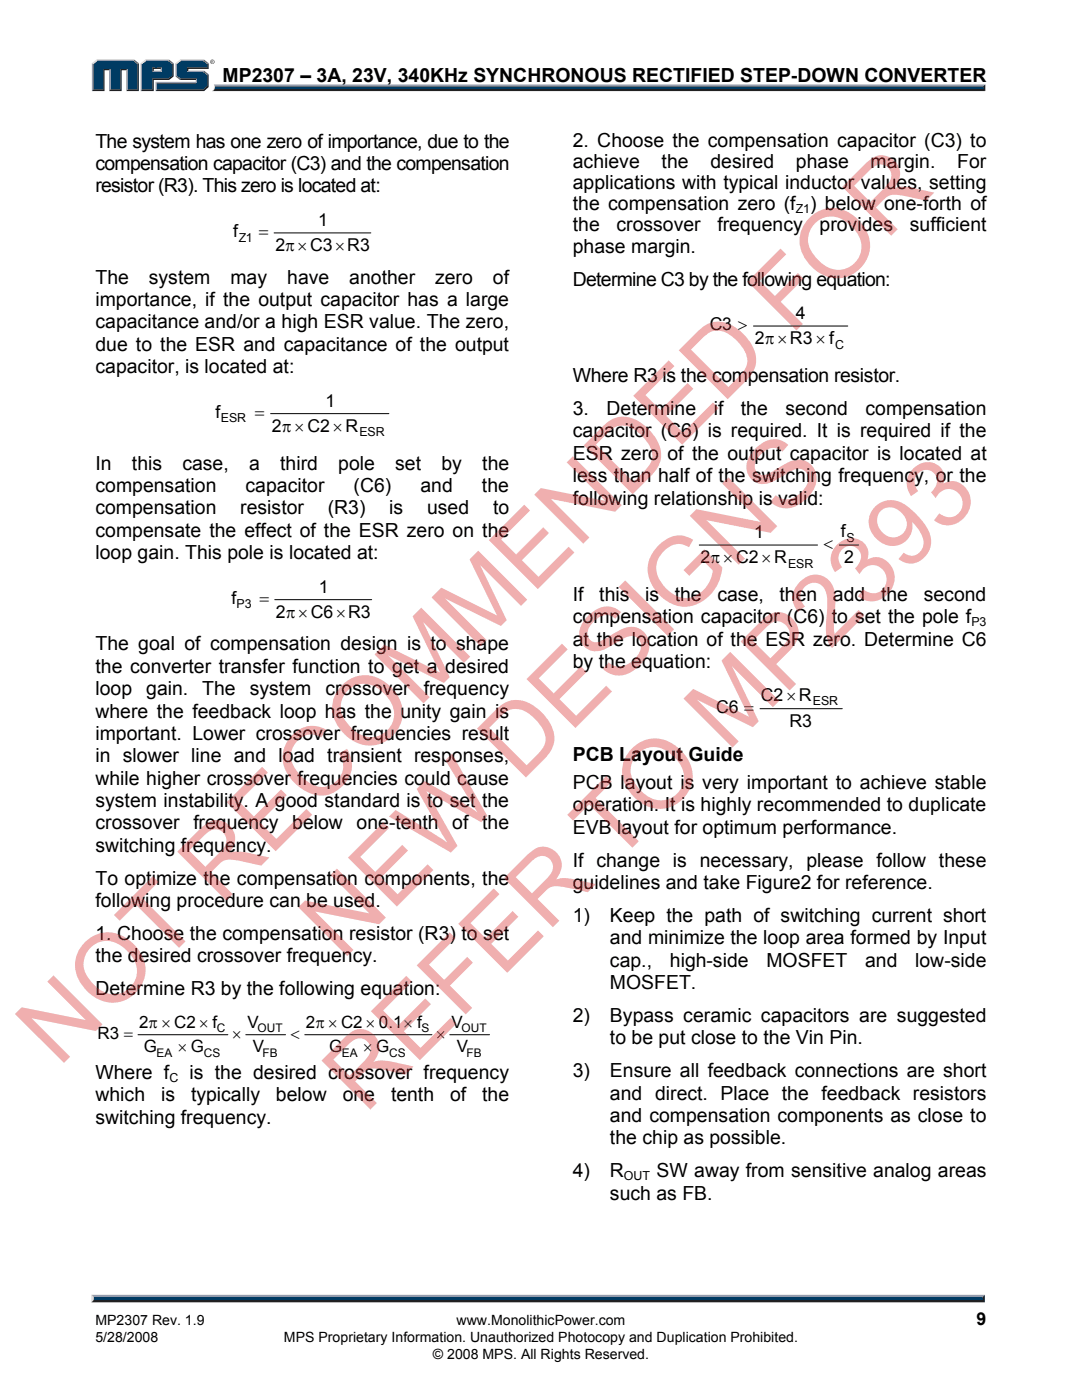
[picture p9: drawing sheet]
<svg xmlns="http://www.w3.org/2000/svg" width="216mm" height="279mm" viewBox="0 0 216 279" stroke-linecap="round" stroke-linejoin="round" font-family="sans-serif">
<defs><g id="words">
<g font-size="19.3" fill="#d92628">
<text x="68.3" y="191.9" transform="rotate(-45 68.3 191.9)">NEW DESIGNS</text>
<text x="11.7" y="213.2" transform="rotate(-45 11.7 213.2)">NOT RECOMMENDED FOR</text>
<text x="72.8" y="222.5" transform="rotate(-45 72.8 222.5)">REFER TO MP2393</text>
</g>
<g font-size="3.9">
<text x="44.4" y="16.3">MP2307 – 3A, 23V, 340KHz SYNCHRONOUS RECTIFIED STEP-DOWN CONVERTER</text>
<text x="19" y="29.5">The system has one zero of importance, due to the</text>
<text x="114.3" y="29.3">2. Choose the compensation capacitor (C3) to</text>
<text x="19" y="33.9">compensation capacitor (C3) and the compensation</text>
<text x="114.3" y="33.5">achieve</text>
<text x="132" y="33.5">the</text>
<text x="141.8" y="33.5">desired</text>
<text x="158.8" y="33.5">phase</text>
<text x="173.7" y="33.5">margin.</text>
<text x="191" y="33.5">For</text>
<text x="19" y="38.4">resistor (R3). This zero is located at:</text>
<text x="114.3" y="37.7">applications with typical inductor values, setting</text>
<text x="114.3" y="42">the compensation zero (f</text>
<text x="161.6" y="42">) below one-forth of</text>
<text x="114.3" y="46.2">the</text>
<text x="123" y="46.2">crossover</text>
<text x="143.1" y="46.2">frequency</text>
<text x="163.5" y="46.2">provides</text>
<text x="181.5" y="46.2">sufficient</text>
<text x="114.3" y="50.4">phase margin.</text>
<text x="19" y="56.6">The</text>
<text x="29.7" y="56.6">system</text>
<text x="46" y="56.6">may</text>
<text x="57.3" y="56.6">have</text>
<text x="69.7" y="56.6">another</text>
<text x="86.8" y="56.6">zero</text>
<text x="98.3" y="56.6">of</text>
<text x="114.3" y="57">Determine C3 by the following equation:</text>
<text x="19" y="61.1">importance, if the output capacitor has a large</text>
<text x="19" y="65.5">capacitance and/or a high ESR value. The zero,</text>
<text x="19" y="70">due to the ESR and capacitance of the output</text>
<text x="19" y="74.4">capacitor, is located at:</text>
<text x="114.3" y="76.2">Where R3 is the compensation resistor.</text>
<text x="114.3" y="82.8">3.</text>
<text x="121" y="82.8">Determine</text>
<text x="142.4" y="82.8">if</text>
<text x="147.8" y="82.8">the</text>
<text x="156.7" y="82.8">second</text>
<text x="172.7" y="82.8">compensation</text>
<text x="114.3" y="87.3">capacitor (C6) is required. It is required if the</text>
<text x="19" y="93.7">In</text>
<text x="26.3" y="93.7">this</text>
<text x="36.4" y="93.7">case,</text>
<text x="49.7" y="93.7">a</text>
<text x="55.9" y="93.7">third</text>
<text x="67.5" y="93.7">pole</text>
<text x="78.9" y="93.7">set</text>
<text x="88.1" y="93.7">by</text>
<text x="96.2" y="93.7">the</text>
<text x="114.3" y="91.8">ESR zero of the output capacitor is located at</text>
<text x="19" y="98.2">compensation</text>
<text x="49" y="98.2">capacitor</text>
<text x="70.6" y="98.2">(C6)</text>
<text x="83.9" y="98.2">and</text>
<text x="96.2" y="98.2">the</text>
<text x="114.3" y="96.2">less than half of the switching frequency, or the</text>
<text x="114.3" y="100.7">following relationship is valid:</text>
<text x="19" y="102.7">compensation</text>
<text x="19" y="107.1">compensate the effect of the ESR zero on the</text>
<text x="47.9" y="102.7">resistor</text>
<text x="65.4" y="102.7">(R3)</text>
<text x="77.7" y="102.7">is</text>
<text x="85.2" y="102.7">used</text>
<text x="98.4" y="102.7">to</text>
<text x="19" y="111.6">loop gain. This pole is located at:</text>
<text x="114.3" y="120">If</text>
<text x="119.6" y="120">this</text>
<text x="128.7" y="120">is</text>
<text x="134.7" y="120">the</text>
<text x="143.1" y="120">case,</text>
<text x="155.5" y="120">then</text>
<text x="166.2" y="120">add</text>
<text x="175.8" y="120">the</text>
<text x="184.3" y="120">second</text>
<text x="114.3" y="124.4">compensation capacitor (C6) to set the pole f</text>
<text x="19" y="129.8">The goal of compensation design is to shape</text>
<text x="114.3" y="128.9">at the location of the ESR zero. Determine C6</text>
<text x="19" y="134.3">the converter transfer function to get a desired</text>
<text x="114.3" y="133.3">by the equation:</text>
<text x="19" y="138.7">loop</text>
<text x="19" y="143.2">where the feedback loop has the unity gain is</text>
<text x="29.2" y="138.7">gain.</text>
<text x="40.4" y="138.7">The</text>
<text x="49.8" y="138.7">system</text>
<text x="64.9" y="138.7">crossover</text>
<text x="84.5" y="138.7">frequency</text>
<text x="19" y="147.6">important. Lower crossover frequencies result</text>
<text x="19" y="152.1">in slower line and load transient responses,</text>
<text x="114.3" y="151.9">PCB Layout Guide</text>
<text x="19" y="156.6">while higher crossover frequencies could cause</text>
<text x="19" y="161">system instability. A good standard is to set the</text>
<text x="114.3" y="157.4">PCB layout is very important to achieve stable</text>
<text x="114.3" y="161.9">operation. It is highly recommended to duplicate</text>
<text x="19" y="165.5">crossover frequency</text>
<text x="58.3" y="165.5">below</text>
<text x="71.1" y="165.5">one-tenth</text>
<text x="90.3" y="165.5">of the</text>
<text x="114.3" y="166.4">EVB layout for optimum performance.</text>
<text x="19" y="170">switching frequency.</text>
<text x="114.3" y="173">If change is necessary, please follow these</text>
<text x="19" y="176.5">To optimize the compensation components, the</text>
<text x="114.3" y="177.4">guidelines and take Figure2 for reference.</text>
<text x="19" y="181">following procedure can be used.</text>
<text x="114.3" y="184">1)</text>
<text x="121.7" y="184">Keep the path of switching current short</text>
<text x="19" y="187.6">1. Choose the compensation resistor (R3) to set</text>
<text x="121.7" y="188.5">and minimize the loop area formed by Input</text>
<text x="19" y="192">the desired crossover frequency.</text>
<text x="121.7" y="192.9">cap.,</text>
<text x="121.7" y="197.4">MOSFET.</text>
<text x="133.7" y="192.9">high-side</text>
<text x="152.9" y="192.9">MOSFET</text>
<text x="172.6" y="192.9">and</text>
<text x="182.6" y="192.9">low-side</text>
<text x="19" y="198.6">Determine R3 by the following equation:</text>
<text x="114.3" y="203.9">2)</text>
<text x="121.7" y="203.9">Bypass ceramic capacitors are suggested</text>
<text x="121.7" y="208.4">to be put close to the Vin Pin.</text>
<text x="19" y="215.3">Where f</text>
<text x="37.8" y="215.3">is the desired crossover frequency</text>
<text x="114.3" y="215">3)</text>
<text x="121.7" y="215">Ensure all feedback connections are short</text>
<text x="19" y="219.8">which</text>
<text x="32.1" y="219.8">is</text>
<text x="38.1" y="219.8">typically</text>
<text x="55.1" y="219.8">below</text>
<text x="68.4" y="219.8">one</text>
<text x="78" y="219.8">tenth</text>
<text x="89.8" y="219.8">of</text>
<text x="96.2" y="219.8">the</text>
<text x="121.7" y="219.5">and direct. Place the feedback resistors</text>
<text x="19" y="224.3">switching frequency.</text>
<text x="121.7" y="223.9">and compensation components as close to</text>
<text x="121.7" y="228.4">the chip as possible.</text>
<text x="114.3" y="235">4)</text>
<text x="121.7" y="239.4">such as FB.</text>
<text x="121.7" y="235">R</text>
<text x="131" y="234.9">SW away from sensitive analog areas</text>
</g>
<g font-size="3.5">
<text x="46.5" y="47.3">f</text>
<text x="51.7" y="47.3">=</text>
<text x="63.5" y="45.1">1</text>
<text x="54.9" y="50.1">2π×C3×R3</text>
<text x="141.6" y="65.9">C3 &gt;</text>
<text x="158.8" y="63.7">4</text>
<text x="150.6" y="68.7">2π ×R3 × f</text>
<text x="43" y="83.4">f</text>
<text x="50.8" y="83.4">=</text>
<text x="64.9" y="81.2">1</text>
<text x="54.2" y="86.2">2π × C2×R</text>
<text x="150.5" y="107.4">1</text>
<text x="167.8" y="107.2">f</text>
<text x="139.8" y="112.4">2π × C2×R</text>
<text x="164.3" y="109.6">&lt;</text>
<text x="168.5" y="112.4">2</text>
<text x="63.6" y="118.3">1</text>
<text x="46.2" y="120.5">f</text>
<text x="51.8" y="120.5">=</text>
<text x="55.1" y="123.3">2π×C6×R3</text>
<text x="142.9" y="142.3">C6 =</text>
<text x="151.8" y="139.8">C2×R</text>
<text x="157.5" y="145.1">R3</text>
<text x="194.9" y="264.5">9</text>
</g>
<g font-size="3.4">
<text x="19.5" y="207.3">R3 =</text>
<text x="27.8" y="205.2">2π × C2 × f</text>
<text x="46.3" y="207.3">×</text>
<text x="49.4" y="205.2">V</text>
<text x="58" y="207.3">&lt;</text>
<text x="61" y="205.2">2π × C2 × 0.1× f</text>
<text x="87" y="207.3">×</text>
<text x="90.1" y="205.2">V</text>
<text x="28.7" y="210">G</text>
<text x="35.5" y="210">× G</text>
<text x="50.4" y="210">V</text>
<text x="65.7" y="210">G</text>
<text x="72.5" y="210">× G</text>
<text x="91.1" y="210">V</text>
</g>
<g font-size="2.8">
<text x="19" y="267.9">5/28/2008</text>
<text x="19" y="264.5">MP2307 Rev. 1.9</text>
<text x="56.7" y="267.9">MPS Proprietary Information. Unauthorized Photocopy and Duplication Prohibited.</text>
<text x="91.1" y="264.5">www.MonolithicPower.com</text>
<text x="86.4" y="271.1">© 2008 MPS. All Rights Reserved.</text>
</g>
<g font-size="2.5">
<text x="158.8" y="42.5">Z1</text>
<text x="47.7" y="48.2">Z1</text>
<text x="166.6" y="69.6">C</text>
<text x="44" y="84.3">ESR</text>
<text x="71.7" y="87.1">ESR</text>
<text x="157.2" y="113.3">ESR</text>
<text x="168.9" y="108.1">S</text>
<text x="47.2" y="121.4">P3</text>
<text x="193.8" y="124.9">P3</text>
<text x="162.2" y="140.7">ESR</text>
<text x="33.8" y="215.9">C</text>
<text x="124.5" y="235.5">OUT</text>
</g>
<g font-size="2.4">
<text x="43.3" y="206">C</text>
<text x="51.4" y="206">OUT</text>
<text x="84.1" y="206">S</text>
<text x="92.1" y="206">OUT</text>
<text x="31.2" y="210.9">EA</text>
<text x="40.7" y="210.9">CS</text>
<text x="52.4" y="210.9">FB</text>
<text x="68.2" y="210.9">EA</text>
<text x="77.7" y="210.9">CS</text>
<text x="93.1" y="210.9">FB</text>
</g>
</g></defs>
<path d="M18.7 259.2h177.4l.4 .7h-178.3z" fill="#231f20"/>
<path d="M18.3 258.4h178.2l-.4 .8h-177.4z" fill="#94a0b9"/>
<path d="M196.5 258.4v1.5l-.4-.4v-.6z" fill="#001339"/>
<path d="M18.7 258.9h177.4v.6h-177.4z" fill="#003b63"/>
<path d="M18.2 258.4l.5 .5v.5l-.5 .5z" fill="#dcddde"/>
<path d="M42.7 16.9h153.9l-.4 .6h-153.4z" fill="#94a0b9"/>
<path d="M42.8 17.5h153.4l.4 .7h-154.3l.4-.3z" fill="#231f20"/>
<path d="M196.2 17.3l.4-.4v1.3l-.4-.4z" fill="#001339"/>
<path d="M42.9 17.3h153.3v.5h-153.4z" fill="#003b63"/>
<path d="M42.7 16.9l.2 .5a.79 .79 0 0 1-.6 .8l.1-.1a1.24 1.24 0 0 0 .3-1.2z" fill="#dcddde"/>
<path d="M30.4 14.4l.3-.3h1.3l.3 .3z" fill="#94a0b9"/>
<g fill="#003b63">
<path d="M18.6 12.8l.8-.6h7.2l.8 .6v5.1h-2v-4.1h-1.4v4.1h-2v-4.1h-1.4v4.1h-2z"/>
<path d="M28.3 12.8l.8-.6h2.2v1.3h-.9v.9h1.9v-.9h-1.3v-1.3h2.6l.8 .6v2.3l-.8 .6h-3.2v2.2h-2.1z"/>
<path d="M31.3 16.6h8v-.9h-3.2l-.9-.6v-2.3l.9-.6h4.4l.9 .6v.7h-4.1v.9h3.2l.9 .6v2.2l-.9 .7h-9.2z"/>
</g>
<path d="M35.9 12h4.8" fill="none" stroke="#94a0b9" stroke-width=".27"/>
<path d="M35 12.6l.9-.7 .2 .3-.8 .6z" fill="#dcddde"/>
<path d="M35.1 12.6v2.7" fill="none" stroke="#94a0b9" stroke-width=".27"/>
<path d="M35 15.3l.3-.2 .8 .6-.2 .3z" fill="#547194"/>
<path d="M35.9 15.8h3.4" fill="none" stroke="#001339" stroke-width=".27"/>
<g fill="#94a0b9">
<path d="M31 16.3h8.1v-.3l.2-.3v.9h-8z"/>
<path d="M31 16.3l.3 .3v1.3l-.3 .3z"/>
</g>
<path d="M37.3 13.5h4.1v-.7l.2-.2v1.2h-4v.3l-.3 .3z" fill="#001339"/>
<path d="M37.3 14.2h3.4" fill="none" stroke="#94a0b9" stroke-width=".27"/>
<path d="M40.7 14.1l.9 .7-.2 .2-.9-.6z" fill="#547194"/>
<g fill="#001339">
<path d="M31 18.2l.3-.3h9.2l.9-.7v-2.2l.2-.2v2.6l-.9 .8z"/>
<path d="M30.4 15.7h3.2l.8-.6v-2.3l.2-.2v2.7l-.9 .7h-3v2.2h-2.6l.2-.3h2.1z"/>
</g>
<path d="M33.7 11.9l.9 .7-.2 .2-.8-.6z" fill="#547194"/>
<path d="M29 12h4.7" fill="none" stroke="#94a0b9" stroke-width=".27"/>
<path d="M28.1 12.6l.9-.7 .1 .3-.8 .6z" fill="#dcddde"/>
<path d="M28.2 12.6v5.6" fill="none" stroke="#94a0b9" stroke-width=".27"/>
<path d="M32 13.8l.3-.3v.9l-.3-.3z" fill="#94a0b9"/>
<g fill="#001339">
<path d="M30.4 13.5h1.9l-.3 .3h-1.3v.3l-.3 .3z"/>
<path d="M27.4 12.8l.3-.2v5.6h-2.5l.2-.3h2z"/>
</g>
<path d="M26.8 11.9l.9 .7-.3 .2-.8-.6z" fill="#547194"/>
<path d="M19.2 12h7.6" fill="none" stroke="#94a0b9" stroke-width=".27"/>
<path d="M18.3 12.6l.9-.7 .2 .3-.8 .6z" fill="#dcddde"/>
<path d="M18.5 12.6v5.6" fill="none" stroke="#94a0b9" stroke-width=".27"/>
<path d="M20.6 13.8h1.4l-.2 .2h-.9v4.2h-2.6l.3-.3h2z" fill="#001339"/>
<path d="M21.9 13.8v4.4" fill="none" stroke="#94a0b9" stroke-width=".27"/>
<path d="M24 13.8h1.4l-.2 .2h-.9v4.2h-2.5l.2-.3h2z" fill="#001339"/>
<path d="M25.3 13.8v4.4" fill="none" stroke="#94a0b9" stroke-width=".27"/>
<path d="M40.7 11.9l.9 .7-.2 .2-.9-.6z" fill="#547194"/>
<path d="M41.9 12.3a.45 .45 0 0 1 .9 0 .45 .45 0 0 1-.9 0zM42 12.3a.37 .37 0 0 0 .7 0 .37 .37 0 0 0-.7 0zM42.2 12.1l.3 .1 .1 .4-.3-.2-.1 .2zM42.3 12.2v.1h.1z" fill="#231f20"/>
<path d="M54.7 46.5h19.3M150.3 65.1h18.9M54 82.5h23.6M54.8 119.7h19.4M139.5 108.8h23.6M167.5 108.8h3.8M151.7 141.4h16.4M27.5 206.5h18M49 206.5h8M60.8 206.5h25.4M89.7 206.5h8" fill="none" stroke="#000" stroke-width=".2"/>
<use href="#words"/>
</svg>
